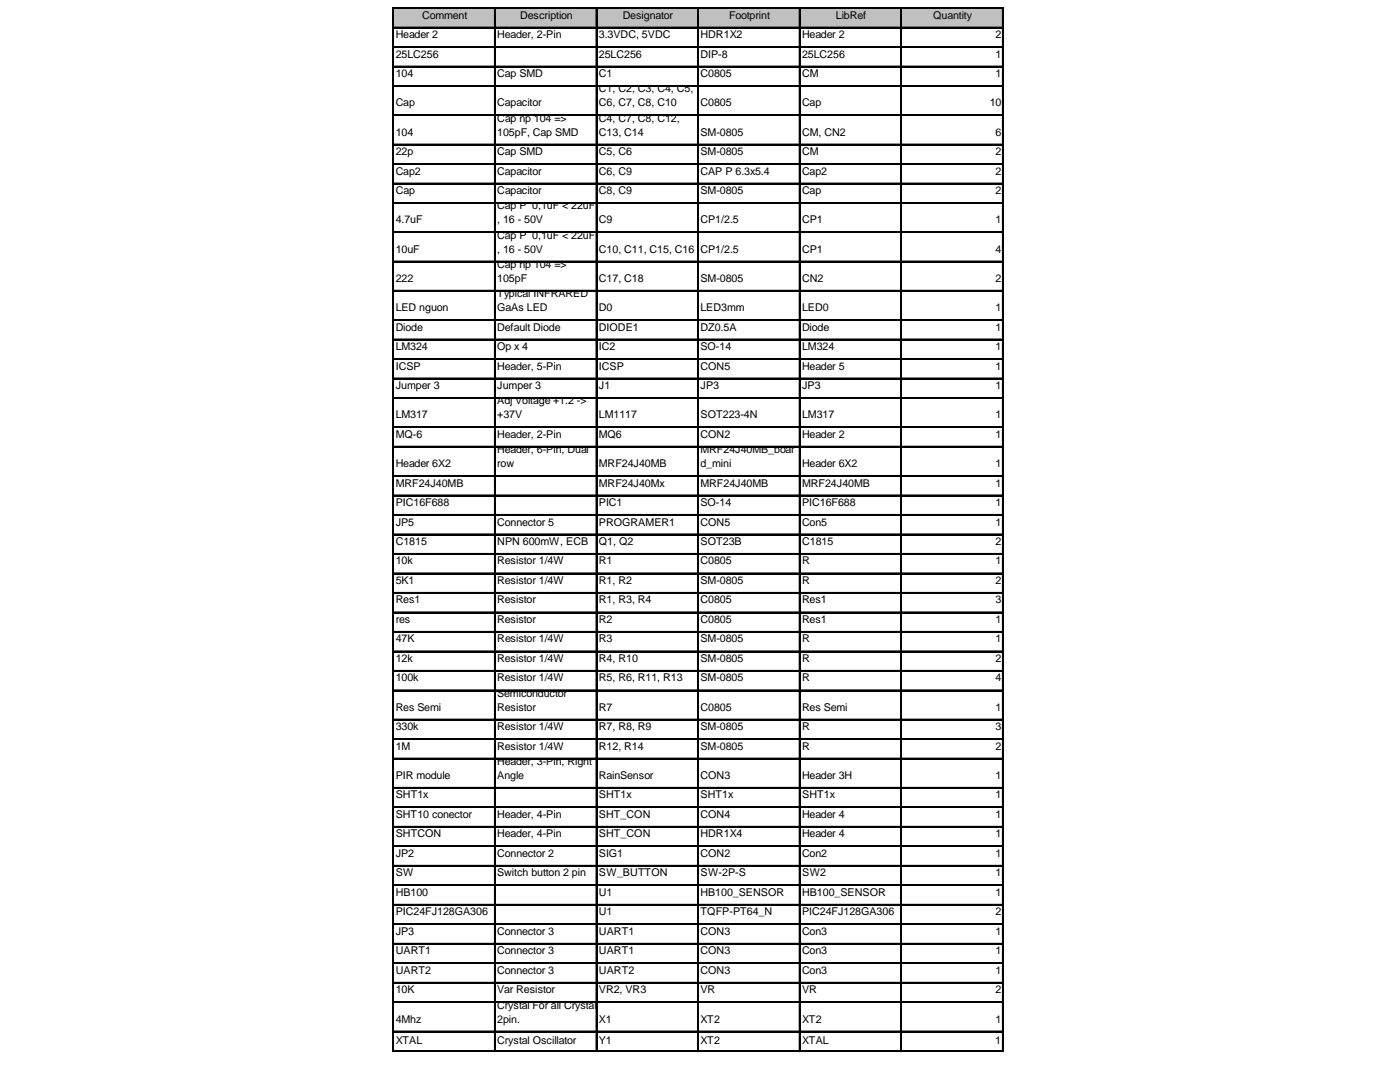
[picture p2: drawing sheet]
<svg xmlns="http://www.w3.org/2000/svg" width="279mm" height="216mm" viewBox="0 0 279 216" stroke-linecap="round" stroke-linejoin="round" font-family="sans-serif">
<defs><g id="words">
<g font-size="2.1">
<text x="84.1" y="3.7">Comment</text>
<text x="103.7" y="3.7">Description</text>
<text x="124.1" y="3.7">Designator</text>
<text x="145.3" y="3.7">Footprint</text>
<text x="166.6" y="3.7">LibRef</text>
<text x="186" y="3.7">Quantity</text>
<text x="78.9" y="7.6">Header 2</text>
<text x="78.9" y="11.5">25LC256</text>
<text x="99.1" y="7.6">Header, 2-Pin</text>
<text x="119.4" y="7.6">3.3VDC, 5VDC</text>
<text x="119.4" y="11.5">25LC256</text>
<text x="139.6" y="7.6">HDR1X2</text>
<text x="139.6" y="11.5">DIP-8</text>
<text x="159.9" y="7.6">Header 2</text>
<text x="159.9" y="11.5">25LC256</text>
<text x="198.4" y="7.6">2</text>
<text x="198.4" y="11.5">1</text>
<text x="78.9" y="15.4">104</text>
<text x="99.1" y="15.4">Cap SMD</text>
<text x="119.4" y="15.4">C1</text>
<text x="139.6" y="15.4">C0805</text>
<text x="159.9" y="15.4">CM</text>
<text x="198.4" y="15.4">1</text>
<text x="78.9" y="21.2">Cap</text>
<text x="99.1" y="21.2">Capacitor</text>
<text x="119.4" y="18.4">C1, C2, C3, C4, C5,</text>
<text x="119.4" y="21.2">C6, C7, C8, C10</text>
<text x="139.6" y="21.2">C0805</text>
<text x="159.9" y="21.2">Cap</text>
<text x="197.3" y="21.2">10</text>
<text x="78.9" y="27">104</text>
<text x="99.1" y="24.2">Cap np 104 =&gt;</text>
<text x="99.1" y="27">105pF, Cap SMD</text>
<text x="119.4" y="24.2">C4, C7, C8, C12,</text>
<text x="119.4" y="27">C13, C14</text>
<text x="139.6" y="27">SM-0805</text>
<text x="159.9" y="27">CM, CN2</text>
<text x="198.4" y="27">6</text>
<text x="78.9" y="30.9">22p</text>
<text x="78.9" y="34.8">Cap2</text>
<text x="99.1" y="30.9">Cap SMD</text>
<text x="99.1" y="34.8">Capacitor</text>
<text x="119.4" y="30.9">C5, C6</text>
<text x="119.4" y="34.8">C6, C9</text>
<text x="139.6" y="30.9">SM-0805</text>
<text x="139.6" y="34.8">CAP P 6.3x5.4</text>
<text x="159.9" y="30.9">CM</text>
<text x="159.9" y="34.8">Cap2</text>
<text x="198.4" y="30.9">2</text>
<text x="198.4" y="34.8">2</text>
<text x="78.9" y="38.7">Cap</text>
<text x="99.1" y="38.7">Capacitor</text>
<text x="99.1" y="41.7">Cap P 0,1uF &lt; 22uF</text>
<text x="119.4" y="38.7">C8, C9</text>
<text x="139.6" y="38.7">SM-0805</text>
<text x="159.9" y="38.7">Cap</text>
<text x="198.4" y="38.7">2</text>
<text x="78.9" y="44.5">4.7uF</text>
<text x="99.1" y="44.5">, 16 - 50V</text>
<text x="99.1" y="47.5">Cap P 0,1uF &lt; 22uF</text>
<text x="119.4" y="44.5">C9</text>
<text x="139.6" y="44.5">CP1/2.5</text>
<text x="159.9" y="44.5">CP1</text>
<text x="198.4" y="44.5">1</text>
<text x="78.9" y="50.3">10uF</text>
<text x="99.1" y="50.3">, 16 - 50V</text>
<text x="99.1" y="53.3">Cap np 104 =&gt;</text>
<text x="119.4" y="50.3">C10, C11, C15, C16</text>
<text x="139.6" y="50.3">CP1/2.5</text>
<text x="159.9" y="50.3">CP1</text>
<text x="198.4" y="50.3">4</text>
<text x="78.9" y="56.1">222</text>
<text x="99.1" y="56.1">105pF</text>
<text x="99.1" y="59.2">Typical INFRARED</text>
<text x="119.4" y="56.1">C17, C18</text>
<text x="139.6" y="56.1">SM-0805</text>
<text x="159.9" y="56.1">CN2</text>
<text x="198.4" y="56.1">2</text>
<text x="78.9" y="62">LED nguon</text>
<text x="78.9" y="65.8">Diode</text>
<text x="99.1" y="62">GaAs LED</text>
<text x="99.1" y="65.8">Default Diode</text>
<text x="119.4" y="62">D0</text>
<text x="119.4" y="65.8">DIODE1</text>
<text x="139.6" y="62">LED3mm</text>
<text x="139.6" y="65.8">DZ0.5A</text>
<text x="159.9" y="62">LED0</text>
<text x="159.9" y="65.8">Diode</text>
<text x="198.4" y="62">1</text>
<text x="198.4" y="65.8">1</text>
<text x="78.9" y="69.7">LM324</text>
<text x="99.1" y="69.7">Op x 4</text>
<text x="119.4" y="69.7">IC2</text>
<text x="139.6" y="69.7">SO-14</text>
<text x="159.9" y="69.7">LM324</text>
<text x="198.4" y="69.7">1</text>
<text x="78.9" y="73.6">ICSP</text>
<text x="78.9" y="77.5">Jumper 3</text>
<text x="99.1" y="73.6">Header, 5-Pin</text>
<text x="99.1" y="77.5">Jumper 3</text>
<text x="119.4" y="73.6">ICSP</text>
<text x="119.4" y="77.5">J1</text>
<text x="139.6" y="73.6">CON5</text>
<text x="139.6" y="77.5">JP3</text>
<text x="159.9" y="73.6">Header 5</text>
<text x="159.9" y="77.5">JP3</text>
<text x="198.4" y="73.6">1</text>
<text x="198.4" y="77.5">1</text>
<text x="78.9" y="83.3">LM317</text>
<text x="99.1" y="80.5">Adj Voltage +1.2 -&gt;</text>
<text x="99.1" y="83.3">+37V</text>
<text x="119.4" y="83.3">LM1117</text>
<text x="139.6" y="83.3">SOT223-4N</text>
<text x="159.9" y="83.3">LM317</text>
<text x="198.4" y="83.3">1</text>
<text x="78.9" y="87.2">MQ-6</text>
<text x="99.1" y="87.2">Header, 2-Pin</text>
<text x="119.4" y="87.2">MQ6</text>
<text x="139.6" y="87.2">CON2</text>
<text x="159.9" y="87.2">Header 2</text>
<text x="198.4" y="87.2">1</text>
<text x="78.9" y="93">Header 6X2</text>
<text x="99.1" y="90.2">Header, 6-Pin, Dual</text>
<text x="99.1" y="93">row</text>
<text x="119.4" y="93">MRF24J40MB</text>
<text x="139.6" y="90.2">MRF24J40MB_boar</text>
<text x="139.6" y="93">d_mini</text>
<text x="159.9" y="93">Header 6X2</text>
<text x="198.4" y="93">1</text>
<text x="78.9" y="96.9">MRF24J40MB</text>
<text x="78.9" y="100.8">PIC16F688</text>
<text x="119.4" y="96.9">MRF24J40Mx</text>
<text x="119.4" y="100.8">PIC1</text>
<text x="139.6" y="96.9">MRF24J40MB</text>
<text x="139.6" y="100.8">SO-14</text>
<text x="159.9" y="96.9">MRF24J40MB</text>
<text x="159.9" y="100.8">PIC16F688</text>
<text x="198.4" y="96.9">1</text>
<text x="198.4" y="100.8">1</text>
<text x="78.9" y="104.7">JP5</text>
<text x="99.1" y="104.7">Connector 5</text>
<text x="119.4" y="104.7">PROGRAMER1</text>
<text x="139.6" y="104.7">CON5</text>
<text x="159.9" y="104.7">Con5</text>
<text x="198.4" y="104.7">1</text>
<text x="78.9" y="108.5">C1815</text>
<text x="78.9" y="112.4">10k</text>
<text x="99.1" y="108.5">NPN 600mW, ECB</text>
<text x="99.1" y="112.4">Resistor 1/4W</text>
<text x="119.4" y="108.5">Q1, Q2</text>
<text x="119.4" y="112.4">R1</text>
<text x="139.6" y="108.5">SOT23B</text>
<text x="139.6" y="112.4">C0805</text>
<text x="159.9" y="108.5">C1815</text>
<text x="159.9" y="112.4">R</text>
<text x="198.4" y="108.5">2</text>
<text x="198.4" y="112.4">1</text>
<text x="78.9" y="116.3">5K1</text>
<text x="99.1" y="116.3">Resistor 1/4W</text>
<text x="119.4" y="116.3">R1, R2</text>
<text x="139.6" y="116.3">SM-0805</text>
<text x="159.9" y="116.3">R</text>
<text x="198.4" y="116.3">2</text>
<text x="78.9" y="120.2">Res1</text>
<text x="78.9" y="124.1">res</text>
<text x="99.1" y="120.2">Resistor</text>
<text x="99.1" y="124.1">Resistor</text>
<text x="119.4" y="120.2">R1, R3, R4</text>
<text x="119.4" y="124.1">R2</text>
<text x="139.6" y="120.2">C0805</text>
<text x="139.6" y="124.1">C0805</text>
<text x="159.9" y="120.2">Res1</text>
<text x="159.9" y="124.1">Res1</text>
<text x="198.4" y="120.2">3</text>
<text x="198.4" y="124.1">1</text>
<text x="78.9" y="128">47K</text>
<text x="78.9" y="131.8">12k</text>
<text x="99.1" y="128">Resistor 1/4W</text>
<text x="99.1" y="131.8">Resistor 1/4W</text>
<text x="119.4" y="128">R3</text>
<text x="119.4" y="131.8">R4, R10</text>
<text x="139.6" y="128">SM-0805</text>
<text x="139.6" y="131.8">SM-0805</text>
<text x="159.9" y="128">R</text>
<text x="159.9" y="131.8">R</text>
<text x="198.4" y="128">1</text>
<text x="198.4" y="131.8">2</text>
<text x="78.9" y="135.7">100k</text>
<text x="99.1" y="135.7">Resistor 1/4W</text>
<text x="119.4" y="135.7">R5, R6, R11, R13</text>
<text x="139.6" y="135.7">SM-0805</text>
<text x="159.9" y="135.7">R</text>
<text x="198.4" y="135.7">4</text>
<text x="78.9" y="141.5">Res Semi</text>
<text x="99.1" y="138.8">Semiconductor</text>
<text x="99.1" y="141.5">Resistor</text>
<text x="119.4" y="141.5">R7</text>
<text x="139.6" y="141.5">C0805</text>
<text x="159.9" y="141.5">Res Semi</text>
<text x="198.4" y="141.5">1</text>
<text x="78.9" y="145.4">330k</text>
<text x="78.9" y="149.3">1M</text>
<text x="99.1" y="145.4">Resistor 1/4W</text>
<text x="99.1" y="149.3">Resistor 1/4W</text>
<text x="119.4" y="145.4">R7, R8, R9</text>
<text x="119.4" y="149.3">R12, R14</text>
<text x="139.6" y="145.4">SM-0805</text>
<text x="139.6" y="149.3">SM-0805</text>
<text x="159.9" y="145.4">R</text>
<text x="159.9" y="149.3">R</text>
<text x="198.4" y="145.4">3</text>
<text x="198.4" y="149.3">2</text>
<text x="78.9" y="155.1">PIR module</text>
<text x="99.1" y="152.4">Header, 3-Pin, Right</text>
<text x="99.1" y="155.1">Angle</text>
<text x="119.4" y="155.1">RainSensor</text>
<text x="139.6" y="155.1">CON3</text>
<text x="159.9" y="155.1">Header 3H</text>
<text x="198.4" y="155.1">1</text>
<text x="78.9" y="159">SHT1x</text>
<text x="119.4" y="159">SHT1x</text>
<text x="139.6" y="159">SHT1x</text>
<text x="159.9" y="159">SHT1x</text>
<text x="198.4" y="159">1</text>
<text x="78.9" y="162.9">SHT10 conector</text>
<text x="78.9" y="166.8">SHTCON</text>
<text x="99.1" y="162.9">Header, 4-Pin</text>
<text x="99.1" y="166.8">Header, 4-Pin</text>
<text x="119.4" y="162.9">SHT_CON</text>
<text x="119.4" y="166.8">SHT_CON</text>
<text x="139.6" y="162.9">CON4</text>
<text x="139.6" y="166.8">HDR1X4</text>
<text x="159.9" y="162.9">Header 4</text>
<text x="159.9" y="166.8">Header 4</text>
<text x="198.4" y="162.9">1</text>
<text x="198.4" y="166.8">1</text>
<text x="78.9" y="170.7">JP2</text>
<text x="99.1" y="170.7">Connector 2</text>
<text x="119.4" y="170.7">SIG1</text>
<text x="139.6" y="170.7">CON2</text>
<text x="159.9" y="170.7">Con2</text>
<text x="198.4" y="170.7">1</text>
<text x="78.9" y="174.5">SW</text>
<text x="78.9" y="178.4">HB100</text>
<text x="99.1" y="174.5">Switch button 2 pin</text>
<text x="119.4" y="174.5">SW_BUTTON</text>
<text x="119.4" y="178.4">U1</text>
<text x="139.6" y="174.5">SW-2P-S</text>
<text x="139.6" y="178.4">HB100_SENSOR</text>
<text x="159.9" y="174.5">SW2</text>
<text x="159.9" y="178.4">HB100_SENSOR</text>
<text x="198.4" y="174.5">1</text>
<text x="198.4" y="178.4">1</text>
<text x="78.9" y="182.3">PIC24FJ128GA306</text>
<text x="119.4" y="182.3">U1</text>
<text x="139.6" y="182.3">TQFP-PT64_N</text>
<text x="159.9" y="182.3">PIC24FJ128GA306</text>
<text x="198.4" y="182.3">2</text>
<text x="78.9" y="186.2">JP3</text>
<text x="78.9" y="190.1">UART1</text>
<text x="99.1" y="186.2">Connector 3</text>
<text x="99.1" y="190.1">Connector 3</text>
<text x="119.4" y="186.2">UART1</text>
<text x="119.4" y="190.1">UART1</text>
<text x="139.6" y="186.2">CON3</text>
<text x="139.6" y="190.1">CON3</text>
<text x="159.9" y="186.2">Con3</text>
<text x="159.9" y="190.1">Con3</text>
<text x="198.4" y="186.2">1</text>
<text x="198.4" y="190.1">1</text>
<text x="78.9" y="194">UART2</text>
<text x="78.9" y="197.8">10K</text>
<text x="99.1" y="194">Connector 3</text>
<text x="99.1" y="197.8">Var Resistor</text>
<text x="119.4" y="194">UART2</text>
<text x="119.4" y="197.8">VR2, VR3</text>
<text x="139.6" y="194">CON3</text>
<text x="139.6" y="197.8">VR</text>
<text x="159.9" y="194">Con3</text>
<text x="159.9" y="197.8">VR</text>
<text x="198.4" y="194">1</text>
<text x="198.4" y="197.8">2</text>
<text x="78.9" y="203.7">4Mhz</text>
<text x="99.1" y="200.9">Crystal For all Crystal</text>
<text x="99.1" y="203.7">2pin.</text>
<text x="119.4" y="203.7">X1</text>
<text x="139.6" y="203.7">XT2</text>
<text x="159.9" y="203.7">XT2</text>
<text x="198.4" y="203.7">1</text>
<text x="78.9" y="207.9">XTAL</text>
<text x="99.1" y="207.9">Crystal Oscillator</text>
<text x="119.4" y="207.9">Y1</text>
<text x="139.6" y="207.9">XT2</text>
<text x="159.9" y="207.9">XTAL</text>
<text x="198.3" y="207.9">1</text>
</g>
</g></defs>
<path d="M78.5 1.7h121.5v3.9h-121.5z" fill="#c0c0c0"/>
<g fill="none" stroke="#000" stroke-width=".2">
<path d="M78.3 1.5v208M78.6 1.5h121.5M78.6 5.4h121.5M78.6 9.3h121.5M78.6 13.2h121.5M78.6 17h121.5M98.5 1.8v207.7M118.8 1.8v207.7M139 1.8v207.7M159.3 1.8v207.7M179.5 1.8v207.7M199.8 1.8v207.7"/>
<path d="M78.6 22.9h121.5M78.6 28.7h121.5M78.6 32.6h121.5M78.6 36.5h121.5M78.6 40.3h121.5M78.6 46.2h121.5M78.6 52h121.5M78.6 57.8h121.5M78.6 63.6h121.5M78.6 67.5h121.5M78.6 71.4h121.5M78.6 75.3h121.5"/>
<path d="M78.6 79.2h121.5M78.6 85h121.5M78.6 88.9h121.5M78.6 94.7h121.5M78.6 98.6h121.5M78.6 102.5h121.5M78.6 106.3h121.5M78.6 110.2h121.5M78.6 114.1h121.5M78.6 118h121.5M78.6 121.9h121.5M78.6 125.8h121.5"/>
<path d="M78.6 129.6h121.5M78.6 133.5h121.5M78.6 137.4h121.5M78.6 143.2h121.5M78.6 147.1h121.5M78.6 151h121.5M78.6 156.8h121.5M78.6 160.7h121.5M78.6 164.6h121.5M78.6 168.5h121.5M78.6 172.3h121.5M78.6 176.2h121.5"/>
<path d="M78.6 180.1h121.5M78.6 184h121.5M78.6 187.9h121.5M78.6 191.8h121.5M78.6 195.6h121.5M78.6 199.5h121.5M78.6 205.3h121.5M78.6 209.2h121.5"/>
</g>
<path d="M78.4 1.5v208M98.7 1.8v207.7M118.9 1.8v207.7M139.2 1.8v207.7M159.4 1.8v207.7M179.7 1.8v207.7M199.9 1.8v207.7" fill="none" stroke="#000" stroke-width=".25"/>
<g fill="none" stroke="#000" stroke-width=".26">
<path d="M78.6 1.6h121.5M78.6 5.5h121.5M78.6 9.4h121.5M78.6 13.3h121.5M78.6 17.2h121.5M78.6 23h121.5M78.6 28.8h121.5M78.6 32.7h121.5M78.6 36.6h121.5M78.6 40.5h121.5M78.6 46.3h121.5M78.6 52.1h121.5"/>
<path d="M78.6 57.9h121.5M78.6 63.8h121.5M78.6 67.6h121.5M78.6 71.5h121.5M78.6 75.4h121.5M78.6 79.3h121.5M78.6 85.1h121.5M78.6 89h121.5M78.6 94.8h121.5M78.6 98.7h121.5M78.6 102.6h121.5M78.6 106.5h121.5"/>
<path d="M78.6 110.4h121.5M78.6 114.2h121.5M78.6 118.1h121.5M78.6 122h121.5M78.6 125.9h121.5M78.6 129.8h121.5M78.6 133.7h121.5M78.6 137.5h121.5M78.6 143.4h121.5M78.6 147.2h121.5M78.6 151.1h121.5M78.6 156.9h121.5"/>
<path d="M78.6 160.8h121.5M78.6 164.7h121.5M78.6 168.6h121.5M78.6 172.5h121.5M78.6 176.4h121.5M78.6 180.2h121.5M78.6 184.1h121.5M78.6 188h121.5M78.6 191.9h121.5M78.6 195.8h121.5M78.6 199.7h121.5M78.6 205.5h121.5"/>
<path d="M78.6 209.4h121.5"/>
</g>
<use href="#words"/>
</svg>
